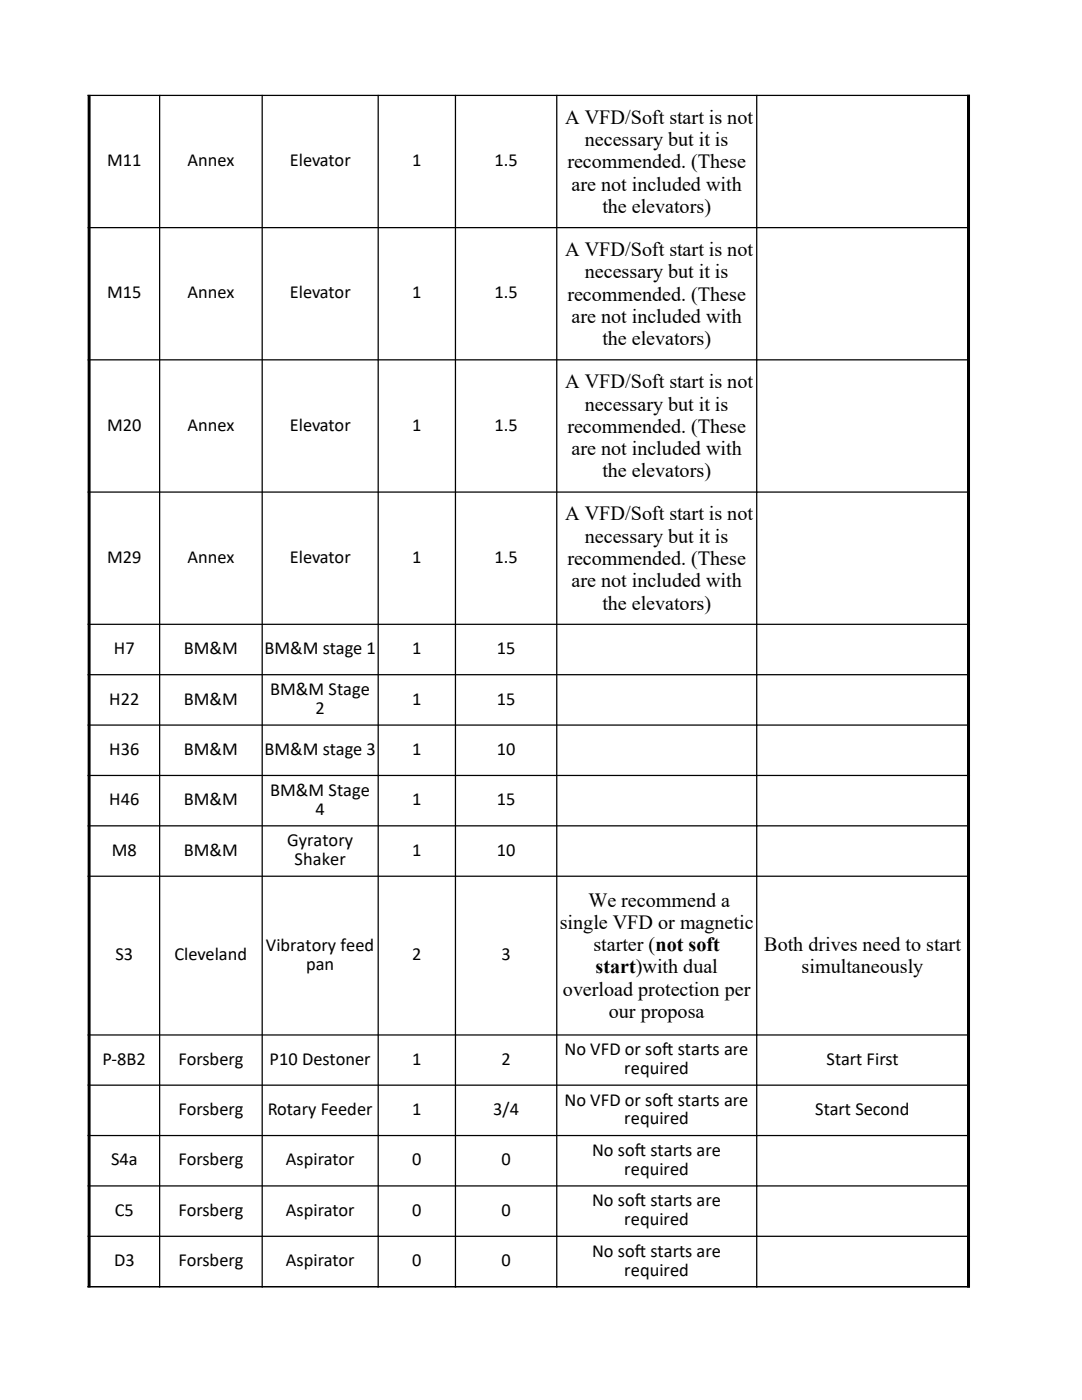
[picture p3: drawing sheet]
<svg xmlns="http://www.w3.org/2000/svg" width="216mm" height="279mm" viewBox="0 0 216 279" stroke-linecap="round" stroke-linejoin="round" font-family="sans-serif">
<defs><g id="words">
<g font-size="4">
<text x="112.7" y="24.7">A VFD/Soft start is not</text>
<text x="116.7" y="29.1">necessary but it is</text>
<text x="113.2" y="33.6">recommended. (These</text>
<text x="114.1" y="38.1">are not included with</text>
<text x="120.2" y="42.5">the elevators)</text>
<text x="112.7" y="51.1">A VFD/Soft start is not</text>
<text x="113.2" y="60">recommended. (These</text>
<text x="116.7" y="55.5">necessary but it is</text>
<text x="114.1" y="64.4">are not included with</text>
<text x="120.2" y="68.9">the elevators)</text>
<text x="112.7" y="77.5">A VFD/Soft start is not</text>
<text x="116.7" y="81.9">necessary but it is</text>
<text x="113.2" y="86.4">recommended. (These</text>
<text x="114.1" y="90.8">are not included with</text>
<text x="120.2" y="95.3">the elevators)</text>
<text x="112.7" y="103.8">A VFD/Soft start is not</text>
<text x="113.2" y="112.8">recommended. (These</text>
<text x="116.7" y="108.3">necessary but it is</text>
<text x="114.1" y="117.2">are not included with</text>
<text x="120.2" y="121.7">the elevators)</text>
<text x="111.7" y="185.4">single VFD or magnetic</text>
<text x="117.4" y="180.9">We recommend a</text>
<text x="118.4" y="189.8">starter (not soft</text>
<text x="152.5" y="189.8">Both drives need to start</text>
<text x="118.8" y="194.3">start)with dual</text>
<text x="159.9" y="194.3">simultaneously</text>
<text x="112.3" y="198.7">overload protection per</text>
<text x="121.5" y="203.2">our proposa</text>
</g>
<g font-size="3.7">
<text x="21.4" y="33.2">M11</text>
<text x="37.4" y="33.2">Annex</text>
<text x="57.8" y="33.2">Elevator</text>
<text x="82.2" y="33.2">1</text>
<text x="98.7" y="33.2">1.5</text>
<text x="21.4" y="59.5">M15</text>
<text x="37.4" y="59.5">Annex</text>
<text x="57.8" y="59.5">Elevator</text>
<text x="82.2" y="59.5">1</text>
<text x="98.7" y="59.5">1.5</text>
<text x="21.4" y="85.9">M20</text>
<text x="37.4" y="85.9">Annex</text>
<text x="57.8" y="85.9">Elevator</text>
<text x="82.2" y="85.9">1</text>
<text x="98.7" y="85.9">1.5</text>
<text x="21.4" y="112.3">M29</text>
<text x="37.4" y="112.3">Annex</text>
<text x="57.8" y="112.3">Elevator</text>
<text x="82.2" y="112.3">1</text>
<text x="98.7" y="112.3">1.5</text>
<text x="22.7" y="130.6">H7</text>
<text x="36.7" y="130.6">BM&amp;M</text>
<text x="52.8" y="130.6">BM&amp;M stage 1</text>
<text x="82.2" y="130.6">1</text>
<text x="99.1" y="130.6">15</text>
<text x="21.8" y="140.6">H22</text>
<text x="36.7" y="140.6">BM&amp;M</text>
<text x="53.9" y="138.7">BM&amp;M Stage</text>
<text x="62.9" y="142.5">2</text>
<text x="82.2" y="140.6">1</text>
<text x="99.1" y="140.6">15</text>
<text x="21.8" y="150.7">H36</text>
<text x="36.7" y="150.7">BM&amp;M</text>
<text x="52.8" y="150.7">BM&amp;M stage 3</text>
<text x="82.2" y="150.7">1</text>
<text x="99.1" y="150.7">10</text>
<text x="21.8" y="160.7">H46</text>
<text x="36.7" y="160.7">BM&amp;M</text>
<text x="53.9" y="158.8">BM&amp;M Stage</text>
<text x="82.2" y="160.7">1</text>
<text x="99.1" y="160.7">15</text>
<text x="62.9" y="162.6">4</text>
<text x="22.3" y="170.8">M8</text>
<text x="36.7" y="170.8">BM&amp;M</text>
<text x="57.3" y="168.9">Gyratory</text>
<text x="58.8" y="172.6">Shaker</text>
<text x="82.2" y="170.8">1</text>
<text x="99.1" y="170.8">10</text>
<text x="23" y="191.6">S3</text>
<text x="34.8" y="191.6">Cleveland</text>
<text x="53.1" y="189.7">Vibratory feed</text>
<text x="82.2" y="191.6">2</text>
<text x="100" y="191.6">3</text>
<text x="61.1" y="193.5">pan</text>
<text x="20.5" y="212.5">P-8B2</text>
<text x="35.6" y="212.5">Forsberg</text>
<text x="53.8" y="212.5">P10 Destoner</text>
<text x="82.2" y="212.5">1</text>
<text x="100" y="212.5">2</text>
<text x="112.6" y="210.6">No VFD or sof</text>
<text x="124.6" y="214.3">required</text>
<text x="132.1" y="210.6">t starts are</text>
<text x="164.9" y="212.5">Start First</text>
<text x="112.6" y="220.7">No VFD or sof</text>
<text x="132.1" y="220.7">t starts are</text>
<text x="35.6" y="222.5">Forsberg</text>
<text x="53.4" y="222.5">Rotary Feeder</text>
<text x="82.2" y="222.5">1</text>
<text x="98.4" y="222.5">3/4</text>
<text x="124.6" y="224.4">required</text>
<text x="162.7" y="222.5">Start Second</text>
<text x="22.2" y="232.6">S4a</text>
<text x="35.6" y="232.6">Forsberg</text>
<text x="57" y="232.6">Aspirator</text>
<text x="82.2" y="232.6">0</text>
<text x="100" y="232.6">0</text>
<text x="118.1" y="230.7">No sof</text>
<text x="126.7" y="230.7">t starts are</text>
<text x="124.6" y="234.4">required</text>
<text x="22.9" y="242.6">C5</text>
<text x="35.6" y="242.6">Forsberg</text>
<text x="57" y="242.6">Aspirator</text>
<text x="82.2" y="242.6">0</text>
<text x="100" y="242.6">0</text>
<text x="118.1" y="240.8">No sof</text>
<text x="124.6" y="244.5">required</text>
<text x="126.7" y="240.8">t starts are</text>
<text x="118.1" y="250.8">No sof</text>
<text x="126.7" y="250.8">t starts are</text>
<text x="22.8" y="252.7">D3</text>
<text x="35.6" y="252.7">Forsberg</text>
<text x="57" y="252.7">Aspirator</text>
<text x="82.2" y="252.7">0</text>
<text x="100" y="252.7">0</text>
<text x="124.6" y="254.6">required</text>
</g>
</g></defs>
<g fill="none" stroke="#000" stroke-width=".25">
<path d="M17.5 19h176M31.9 18.9v238M52.3 18.9v238M75.5 18.9v238M90.9 18.9v238M111.1 18.9v238M151 18.9v238M17.5 45.4h176M17.5 71.8h176M17.5 98.2h176M17.5 124.6h176M17.5 134.6h176"/>
<path d="M17.5 144.7h176M17.5 154.8h176M17.5 164.8h176M17.5 174.9h176M17.5 206.5h176M17.5 216.6h176M17.5 226.6h176M17.5 236.7h176M17.5 246.7h176M17.5 256.8h176"/>
</g>
<path d="M17.8 18.9v238M193.3 18.9v238" fill="none" stroke="#000" stroke-width=".59"/>
<use href="#words"/>
</svg>
